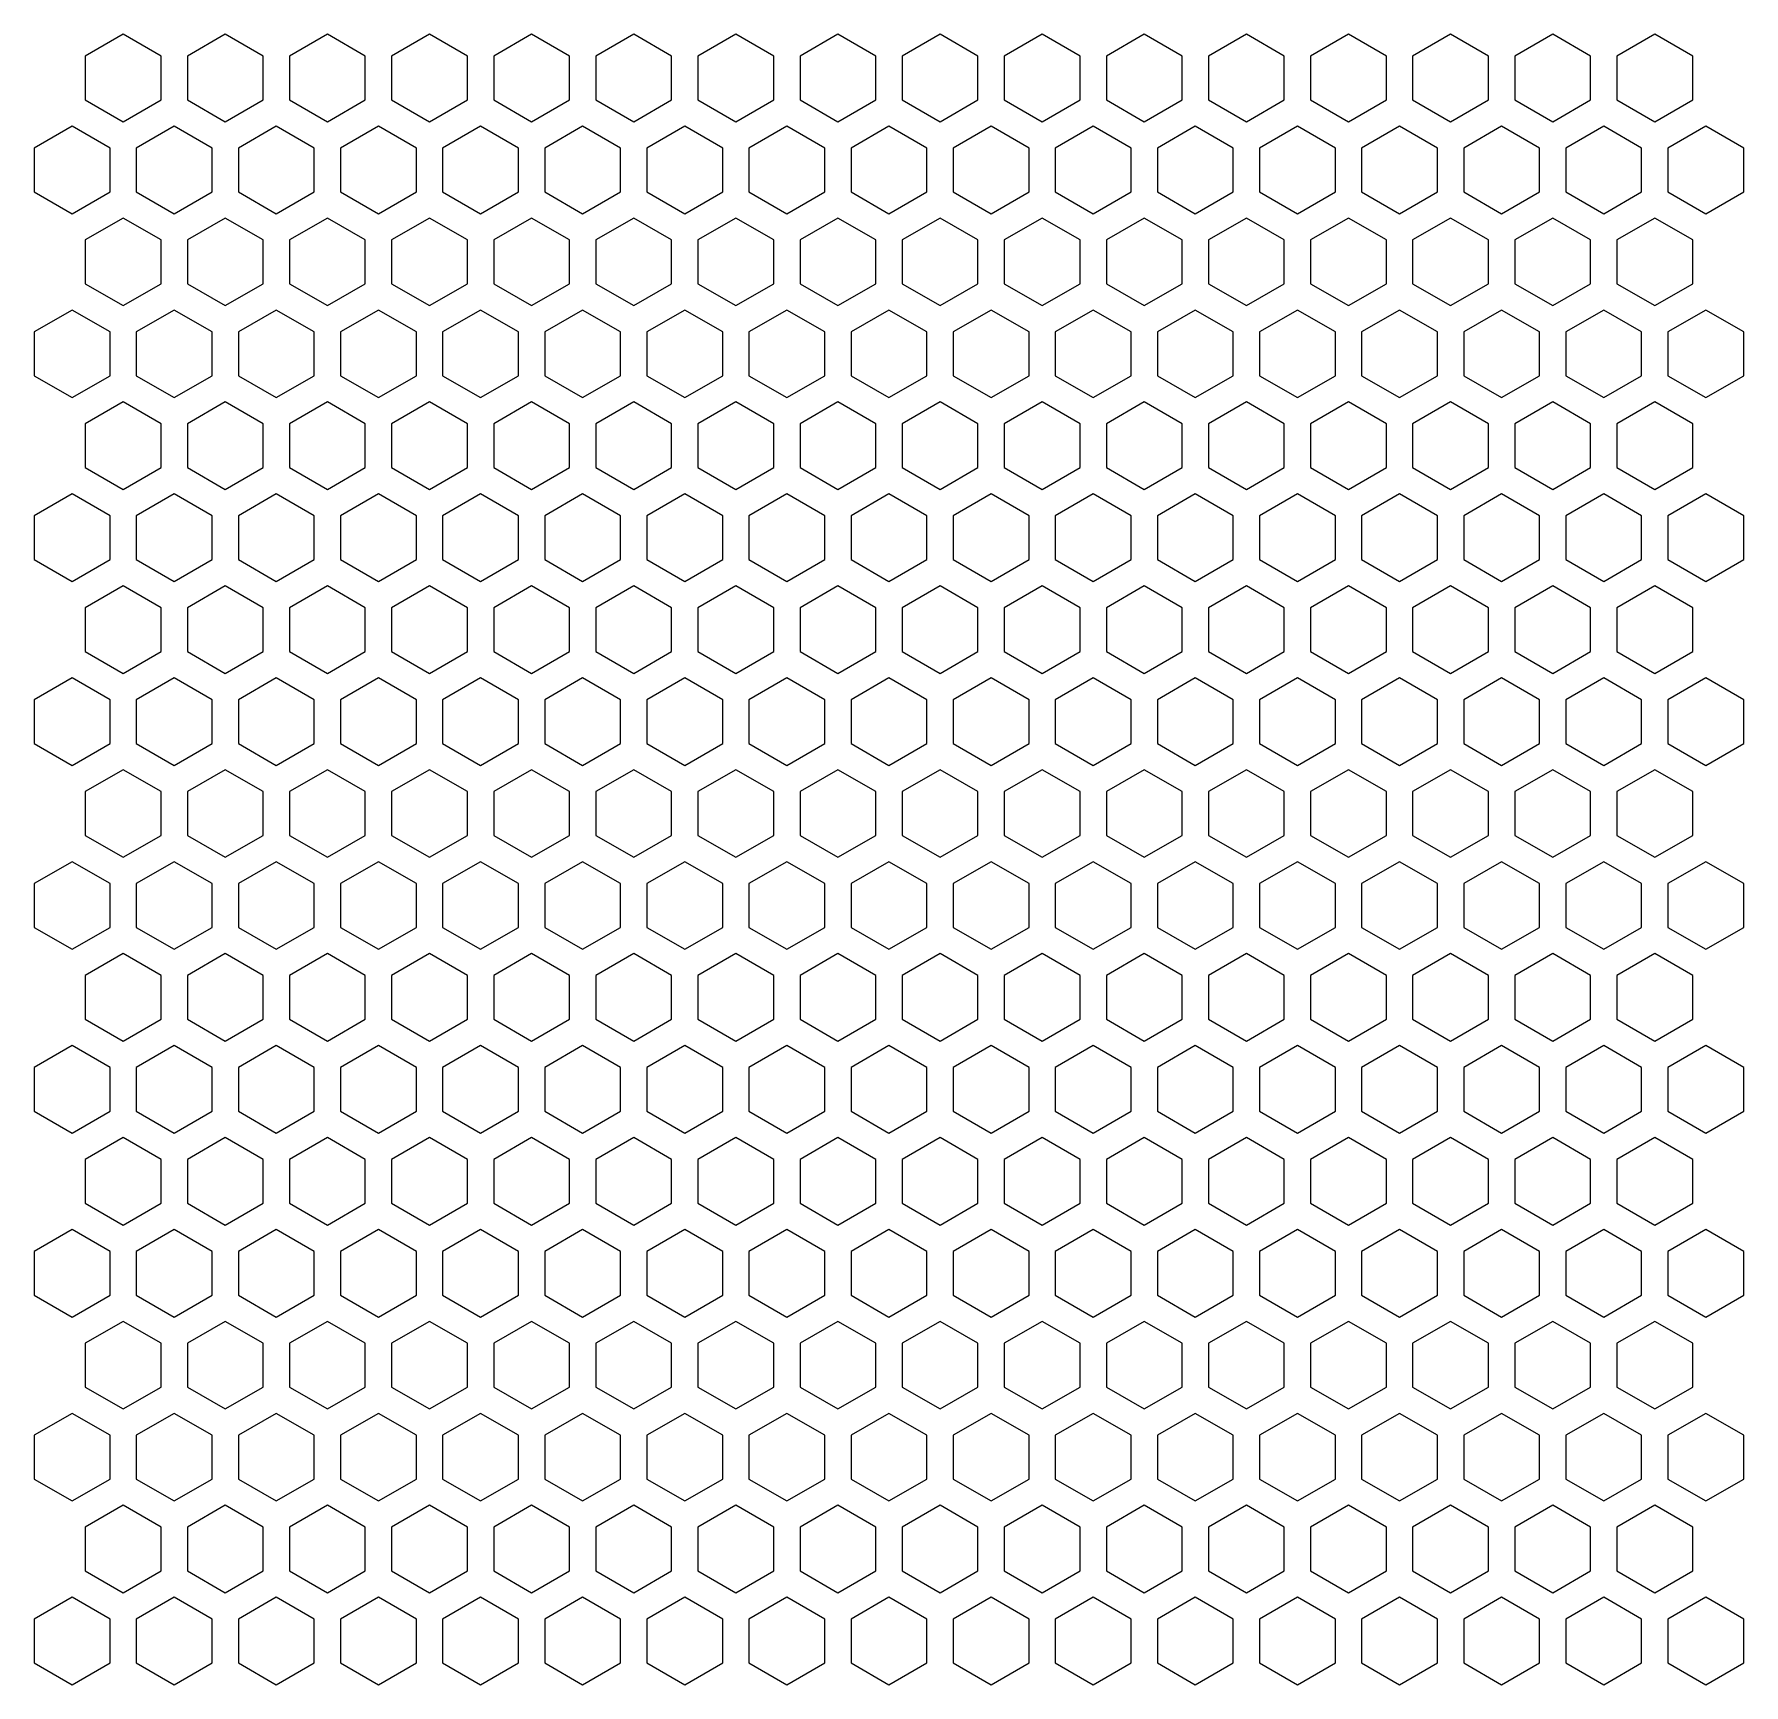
# Model space of a CAD drawing. Header units: millimetres. Extents: x -98 to 97, y -98 to 90.
import ezdxf

# ---------------------------------------------------------------- set-up
doc = ezdxf.new("R2010")
doc.units = ezdxf.units.MM
doc.layers.get('0').update_dxf_attribs({"linetype": 'CONTINUOUS'})

msp = doc.modelspace()

# ---------------------------------------------------------------- linework, layer by layer
for p, q in [((-88.34, 90), (-92.67, 87.5)), ((-84.01, 87.5), (-88.34, 90)), ((-76.68, 90), (-81.01, 87.5)), ((-72.35, 87.5), (-76.68, 90)), ((-65.02, 90), (-69.35, 87.5)), ((-60.69, 87.5), (-65.02, 90)), ((-53.36, 90), (-57.69, 87.5)), ((-49.03, 87.5), (-53.36, 90)), ((-41.7, 90), (-46.03, 87.5)), ((-37.37, 87.5), (-41.7, 90)), ((-30.04, 90), (-34.37, 87.5)), ((-25.71, 87.5), (-30.04, 90)), ((-18.38, 90), (-22.71, 87.5)), ((-14.05, 87.5), (-18.38, 90)), ((-6.72, 90), (-11.05, 87.5)), ((-2.39, 87.5), (-6.72, 90)), ((4.94, 90), (0.61, 87.5)), ((9.27, 87.5), (4.94, 90)), ((16.6, 90), (12.27, 87.5)), ((20.93, 87.5), (16.6, 90)), ((28.26, 90), (23.93, 87.5)), ((32.59, 87.5), (28.26, 90)), ((39.92, 90), (35.59, 87.5)), ((44.25, 87.5), (39.92, 90)), ((51.58, 90), (47.25, 87.5)), ((55.91, 87.5), (51.58, 90)), ((63.24, 90), (58.91, 87.5)), ((67.57, 87.5), (63.24, 90)), ((74.9, 90), (70.57, 87.5)), ((79.23, 87.5), (74.9, 90)), ((86.56, 90), (82.23, 87.5)), ((90.89, 87.5), (86.56, 90)), ((-92.67, 87.5), (-92.67, 82.5)), ((-84.01, 82.5), (-84.01, 87.5)), ((-81.01, 87.5), (-81.01, 82.5)), ((-72.35, 82.5), (-72.35, 87.5)), ((-69.35, 87.5), (-69.35, 82.5)), ((-60.69, 82.5), (-60.69, 87.5)), ((-57.69, 87.5), (-57.69, 82.5)), ((-49.03, 82.5), (-49.03, 87.5)), ((-46.03, 87.5), (-46.03, 82.5)), ((-37.37, 82.5), (-37.37, 87.5)), ((-34.37, 87.5), (-34.37, 82.5)), ((-25.71, 82.5), (-25.71, 87.5)), ((-22.71, 87.5), (-22.71, 82.5)), ((-14.05, 82.5), (-14.05, 87.5)), ((-11.05, 87.5), (-11.05, 82.5)), ((-2.39, 82.5), (-2.39, 87.5)), ((0.61, 87.5), (0.61, 82.5)), ((9.27, 82.5), (9.27, 87.5)), ((12.27, 87.5), (12.27, 82.5)), ((20.93, 82.5), (20.93, 87.5)), ((23.93, 87.5), (23.93, 82.5)), ((32.59, 82.5), (32.59, 87.5)), ((35.59, 87.5), (35.59, 82.5)), ((44.25, 82.5), (44.25, 87.5)), ((47.25, 87.5), (47.25, 82.5)), ((55.91, 82.5), (55.91, 87.5)), ((58.91, 87.5), (58.91, 82.5)), ((67.57, 82.5), (67.57, 87.5)), ((70.57, 87.5), (70.57, 82.5)), ((79.23, 82.5), (79.23, 87.5)), ((82.23, 87.5), (82.23, 82.5)), ((90.89, 82.5), (90.89, 87.5)), ((-92.67, 82.5), (-88.34, 80)), ((-88.34, 80), (-84.01, 82.5)), ((-81.01, 82.5), (-76.68, 80)), ((-76.68, 80), (-72.35, 82.5)), ((-69.35, 82.5), (-65.02, 80)), ((-65.02, 80), (-60.69, 82.5)), ((-57.69, 82.5), (-53.36, 80)), ((-53.36, 80), (-49.03, 82.5)), ((-46.03, 82.5), (-41.7, 80)), ((-41.7, 80), (-37.37, 82.5)), ((-34.37, 82.5), (-30.04, 80)), ((-30.04, 80), (-25.71, 82.5)), ((-22.71, 82.5), (-18.38, 80)), ((-18.38, 80), (-14.05, 82.5)), ((-11.05, 82.5), (-6.72, 80)), ((-6.72, 80), (-2.39, 82.5)), ((0.61, 82.5), (4.94, 80)), ((4.94, 80), (9.27, 82.5)), ((12.27, 82.5), (16.6, 80)), ((16.6, 80), (20.93, 82.5)), ((23.93, 82.5), (28.26, 80)), ((28.26, 80), (32.59, 82.5)), ((35.59, 82.5), (39.92, 80)), ((39.92, 80), (44.25, 82.5)), ((47.25, 82.5), (51.58, 80)), ((51.58, 80), (55.91, 82.5)), ((58.91, 82.5), (63.24, 80)), ((63.24, 80), (67.57, 82.5)), ((70.57, 82.5), (74.9, 80)), ((74.9, 80), (79.23, 82.5)), ((82.23, 82.5), (86.56, 80)), ((86.56, 80), (90.89, 82.5)), ((-94.17, 79.5), (-98.5, 77)), ((-89.84, 77), (-94.17, 79.5)), ((-82.51, 79.5), (-86.84, 77)), ((-78.18, 77), (-82.51, 79.5)), ((-70.85, 79.5), (-75.18, 77)), ((-66.52, 77), (-70.85, 79.5)), ((-59.19, 79.5), (-63.52, 77)), ((-54.86, 77), (-59.19, 79.5)), ((-47.53, 79.5), (-51.86, 77)), ((-43.2, 77), (-47.53, 79.5)), ((-35.87, 79.5), (-40.2, 77)), ((-31.54, 77), (-35.87, 79.5)), ((-24.21, 79.5), (-28.54, 77)), ((-19.88, 77), (-24.21, 79.5)), ((-12.55, 79.5), (-16.88, 77)), ((-8.22, 77), (-12.55, 79.5)), ((-0.89, 79.5), (-5.22, 77)), ((3.44, 77), (-0.89, 79.5)), ((10.77, 79.5), (6.44, 77)), ((15.1, 77), (10.77, 79.5)), ((22.43, 79.5), (18.1, 77)), ((26.76, 77), (22.43, 79.5)), ((34.09, 79.5), (29.76, 77)), ((38.42, 77), (34.09, 79.5)), ((45.75, 79.5), (41.42, 77)), ((50.08, 77), (45.75, 79.5)), ((57.41, 79.5), (53.08, 77)), ((61.74, 77), (57.41, 79.5)), ((69.07, 79.5), (64.74, 77)), ((73.4, 77), (69.07, 79.5)), ((80.73, 79.5), (76.4, 77)), ((85.06, 77), (80.73, 79.5)), ((92.39, 79.5), (88.06, 77)), ((96.72, 77), (92.39, 79.5)), ((-98.5, 77), (-98.5, 72)), ((-89.84, 72), (-89.84, 77)), ((-86.84, 77), (-86.84, 72)), ((-78.18, 72), (-78.18, 77)), ((-75.18, 77), (-75.18, 72)), ((-66.52, 72), (-66.52, 77)), ((-63.52, 77), (-63.52, 72)), ((-54.86, 72), (-54.86, 77)), ((-51.86, 77), (-51.86, 72)), ((-43.2, 72), (-43.2, 77)), ((-40.2, 77), (-40.2, 72)), ((-31.54, 72), (-31.54, 77)), ((-28.54, 77), (-28.54, 72)), ((-19.88, 72), (-19.88, 77)), ((-16.88, 77), (-16.88, 72)), ((-8.22, 72), (-8.22, 77)), ((-5.22, 77), (-5.22, 72)), ((3.44, 72), (3.44, 77)), ((6.44, 77), (6.44, 72)), ((15.1, 72), (15.1, 77)), ((18.1, 77), (18.1, 72)), ((26.76, 72), (26.76, 77)), ((29.76, 77), (29.76, 72)), ((38.42, 72), (38.42, 77)), ((41.42, 77), (41.42, 72)), ((50.08, 72), (50.08, 77)), ((53.08, 77), (53.08, 72)), ((61.74, 72), (61.74, 77)), ((64.74, 77), (64.74, 72)), ((73.4, 72), (73.4, 77)), ((76.4, 77), (76.4, 72)), ((85.06, 72), (85.06, 77)), ((88.06, 77), (88.06, 72)), ((96.72, 72), (96.72, 77)), ((-98.5, 72), (-94.17, 69.5)), ((-94.17, 69.5), (-89.84, 72)), ((-86.84, 72), (-82.51, 69.5)), ((-82.51, 69.5), (-78.18, 72)), ((-75.18, 72), (-70.85, 69.5)), ((-70.85, 69.5), (-66.52, 72)), ((-63.52, 72), (-59.19, 69.5)), ((-59.19, 69.5), (-54.86, 72)), ((-51.86, 72), (-47.53, 69.5)), ((-47.53, 69.5), (-43.2, 72)), ((-40.2, 72), (-35.87, 69.5)), ((-35.87, 69.5), (-31.54, 72)), ((-28.54, 72), (-24.21, 69.5)), ((-24.21, 69.5), (-19.88, 72)), ((-16.88, 72), (-12.55, 69.5)), ((-12.55, 69.5), (-8.22, 72)), ((-5.22, 72), (-0.89, 69.5)), ((-0.89, 69.5), (3.44, 72)), ((6.44, 72), (10.77, 69.5)), ((10.77, 69.5), (15.1, 72)), ((18.1, 72), (22.43, 69.5)), ((22.43, 69.5), (26.76, 72)), ((29.76, 72), (34.09, 69.5)), ((34.09, 69.5), (38.42, 72)), ((41.42, 72), (45.75, 69.5)), ((45.75, 69.5), (50.08, 72)), ((53.08, 72), (57.41, 69.5)), ((57.41, 69.5), (61.74, 72)), ((64.74, 72), (69.07, 69.5)), ((69.07, 69.5), (73.4, 72)), ((76.4, 72), (80.73, 69.5)), ((80.73, 69.5), (85.06, 72)), ((88.06, 72), (92.39, 69.5)), ((92.39, 69.5), (96.72, 72)), ((-88.34, 69), (-92.67, 66.5)), ((-84.01, 66.5), (-88.34, 69)), ((-76.68, 69), (-81.01, 66.5)), ((-72.35, 66.5), (-76.68, 69)), ((-65.02, 69), (-69.35, 66.5)), ((-60.69, 66.5), (-65.02, 69)), ((-53.36, 69), (-57.69, 66.5)), ((-49.03, 66.5), (-53.36, 69)), ((-41.7, 69), (-46.03, 66.5)), ((-37.37, 66.5), (-41.7, 69)), ((-30.04, 69), (-34.37, 66.5)), ((-25.71, 66.5), (-30.04, 69)), ((-18.38, 69), (-22.71, 66.5)), ((-14.05, 66.5), (-18.38, 69)), ((-6.72, 69), (-11.05, 66.5)), ((-2.39, 66.5), (-6.72, 69)), ((4.94, 69), (0.61, 66.5)), ((9.27, 66.5), (4.94, 69)), ((16.6, 69), (12.27, 66.5)), ((20.93, 66.5), (16.6, 69)), ((28.26, 69), (23.93, 66.5)), ((32.59, 66.5), (28.26, 69)), ((39.92, 69), (35.59, 66.5)), ((44.25, 66.5), (39.92, 69)), ((51.58, 69), (47.25, 66.5)), ((55.91, 66.5), (51.58, 69)), ((63.24, 69), (58.91, 66.5)), ((67.57, 66.5), (63.24, 69)), ((74.9, 69), (70.57, 66.5)), ((79.23, 66.5), (74.9, 69)), ((86.56, 69), (82.23, 66.5)), ((90.89, 66.5), (86.56, 69)), ((-92.67, 66.5), (-92.67, 61.5)), ((-84.01, 61.5), (-84.01, 66.5)), ((-81.01, 66.5), (-81.01, 61.5)), ((-72.35, 61.5), (-72.35, 66.5)), ((-69.35, 66.5), (-69.35, 61.5)), ((-60.69, 61.5), (-60.69, 66.5)), ((-57.69, 66.5), (-57.69, 61.5)), ((-49.03, 61.5), (-49.03, 66.5)), ((-46.03, 66.5), (-46.03, 61.5)), ((-37.37, 61.5), (-37.37, 66.5)), ((-34.37, 66.5), (-34.37, 61.5)), ((-25.71, 61.5), (-25.71, 66.5)), ((-22.71, 66.5), (-22.71, 61.5)), ((-14.05, 61.5), (-14.05, 66.5)), ((-11.05, 66.5), (-11.05, 61.5)), ((-2.39, 61.5), (-2.39, 66.5)), ((0.61, 66.5), (0.61, 61.5)), ((9.27, 61.5), (9.27, 66.5)), ((12.27, 66.5), (12.27, 61.5)), ((20.93, 61.5), (20.93, 66.5)), ((23.93, 66.5), (23.93, 61.5)), ((32.59, 61.5), (32.59, 66.5)), ((35.59, 66.5), (35.59, 61.5)), ((44.25, 61.5), (44.25, 66.5)), ((47.25, 66.5), (47.25, 61.5)), ((55.91, 61.5), (55.91, 66.5)), ((58.91, 66.5), (58.91, 61.5)), ((67.57, 61.5), (67.57, 66.5)), ((70.57, 66.5), (70.57, 61.5)), ((79.23, 61.5), (79.23, 66.5)), ((82.23, 66.5), (82.23, 61.5)), ((90.89, 61.5), (90.89, 66.5)), ((-92.67, 61.5), (-88.34, 59)), ((-88.34, 59), (-84.01, 61.5)), ((-81.01, 61.5), (-76.68, 59)), ((-76.68, 59), (-72.35, 61.5)), ((-69.35, 61.5), (-65.02, 59)), ((-65.02, 59), (-60.69, 61.5)), ((-57.69, 61.5), (-53.36, 59)), ((-53.36, 59), (-49.03, 61.5)), ((-46.03, 61.5), (-41.7, 59)), ((-41.7, 59), (-37.37, 61.5)), ((-34.37, 61.5), (-30.04, 59)), ((-30.04, 59), (-25.71, 61.5)), ((-22.71, 61.5), (-18.38, 59)), ((-18.38, 59), (-14.05, 61.5)), ((-11.05, 61.5), (-6.72, 59)), ((-6.72, 59), (-2.39, 61.5)), ((0.61, 61.5), (4.94, 59)), ((4.94, 59), (9.27, 61.5)), ((12.27, 61.5), (16.6, 59)), ((16.6, 59), (20.93, 61.5)), ((23.93, 61.5), (28.26, 59)), ((28.26, 59), (32.59, 61.5)), ((35.59, 61.5), (39.92, 59)), ((39.92, 59), (44.25, 61.5)), ((47.25, 61.5), (51.58, 59)), ((51.58, 59), (55.91, 61.5)), ((58.91, 61.5), (63.24, 59)), ((63.24, 59), (67.57, 61.5)), ((70.57, 61.5), (74.9, 59)), ((74.9, 59), (79.23, 61.5)), ((82.23, 61.5), (86.56, 59)), ((86.56, 59), (90.89, 61.5)), ((-94.17, 58.5), (-98.5, 56)), ((-89.84, 56), (-94.17, 58.5)), ((-82.51, 58.5), (-86.84, 56)), ((-78.18, 56), (-82.51, 58.5)), ((-70.85, 58.5), (-75.18, 56)), ((-66.52, 56), (-70.85, 58.5)), ((-59.19, 58.5), (-63.52, 56)), ((-54.86, 56), (-59.19, 58.5)), ((-47.53, 58.5), (-51.86, 56)), ((-43.2, 56), (-47.53, 58.5)), ((-35.87, 58.5), (-40.2, 56)), ((-31.54, 56), (-35.87, 58.5)), ((-24.21, 58.5), (-28.54, 56)), ((-19.88, 56), (-24.21, 58.5)), ((-12.55, 58.5), (-16.88, 56)), ((-8.22, 56), (-12.55, 58.5)), ((-0.89, 58.5), (-5.22, 56)), ((3.44, 56), (-0.89, 58.5)), ((10.77, 58.5), (6.44, 56)), ((15.1, 56), (10.77, 58.5)), ((22.43, 58.5), (18.1, 56)), ((26.76, 56), (22.43, 58.5)), ((34.09, 58.5), (29.76, 56)), ((38.42, 56), (34.09, 58.5)), ((45.75, 58.5), (41.42, 56)), ((50.08, 56), (45.75, 58.5)), ((57.41, 58.5), (53.08, 56)), ((61.74, 56), (57.41, 58.5)), ((69.07, 58.5), (64.74, 56)), ((73.4, 56), (69.07, 58.5)), ((80.73, 58.5), (76.4, 56)), ((85.06, 56), (80.73, 58.5)), ((92.39, 58.5), (88.06, 56)), ((96.72, 56), (92.39, 58.5)), ((-98.5, 56), (-98.5, 51)), ((-89.84, 51), (-89.84, 56)), ((-86.84, 56), (-86.84, 51)), ((-78.18, 51), (-78.18, 56)), ((-75.18, 56), (-75.18, 51)), ((-66.52, 51), (-66.52, 56)), ((-63.52, 56), (-63.52, 51)), ((-54.86, 51), (-54.86, 56)), ((-51.86, 56), (-51.86, 51)), ((-43.2, 51), (-43.2, 56)), ((-40.2, 56), (-40.2, 51)), ((-31.54, 51), (-31.54, 56)), ((-28.54, 56), (-28.54, 51)), ((-19.88, 51), (-19.88, 56)), ((-16.88, 56), (-16.88, 51)), ((-8.22, 51), (-8.22, 56)), ((-5.22, 56), (-5.22, 51)), ((3.44, 51), (3.44, 56)), ((6.44, 56), (6.44, 51)), ((15.1, 51), (15.1, 56)), ((18.1, 56), (18.1, 51)), ((26.76, 51), (26.76, 56)), ((29.76, 56), (29.76, 51)), ((38.42, 51), (38.42, 56)), ((41.42, 56), (41.42, 51)), ((50.08, 51), (50.08, 56)), ((53.08, 56), (53.08, 51)), ((61.74, 51), (61.74, 56)), ((64.74, 56), (64.74, 51)), ((73.4, 51), (73.4, 56)), ((76.4, 56), (76.4, 51)), ((85.06, 51), (85.06, 56)), ((88.06, 56), (88.06, 51)), ((96.72, 51), (96.72, 56)), ((-98.5, 51), (-94.17, 48.5)), ((-94.17, 48.5), (-89.84, 51)), ((-86.84, 51), (-82.51, 48.5)), ((-82.51, 48.5), (-78.18, 51)), ((-75.18, 51), (-70.85, 48.5)), ((-70.85, 48.5), (-66.52, 51)), ((-63.52, 51), (-59.19, 48.5)), ((-59.19, 48.5), (-54.86, 51)), ((-51.86, 51), (-47.53, 48.5)), ((-47.53, 48.5), (-43.2, 51)), ((-40.2, 51), (-35.87, 48.5)), ((-35.87, 48.5), (-31.54, 51)), ((-28.54, 51), (-24.21, 48.5)), ((-24.21, 48.5), (-19.88, 51)), ((-16.88, 51), (-12.55, 48.5)), ((-12.55, 48.5), (-8.22, 51)), ((-5.22, 51), (-0.89, 48.5)), ((-0.89, 48.5), (3.44, 51)), ((6.44, 51), (10.77, 48.5)), ((10.77, 48.5), (15.1, 51)), ((18.1, 51), (22.43, 48.5)), ((22.43, 48.5), (26.76, 51)), ((29.76, 51), (34.09, 48.5)), ((34.09, 48.5), (38.42, 51)), ((41.42, 51), (45.75, 48.5)), ((45.75, 48.5), (50.08, 51)), ((53.08, 51), (57.41, 48.5)), ((57.41, 48.5), (61.74, 51)), ((64.74, 51), (69.07, 48.5)), ((69.07, 48.5), (73.4, 51)), ((76.4, 51), (80.73, 48.5)), ((80.73, 48.5), (85.06, 51)), ((88.06, 51), (92.39, 48.5)), ((92.39, 48.5), (96.72, 51)), ((-88.34, 48), (-92.67, 45.5)), ((-84.01, 45.5), (-88.34, 48)), ((-76.68, 48), (-81.01, 45.5)), ((-72.35, 45.5), (-76.68, 48)), ((-65.02, 48), (-69.35, 45.5)), ((-60.69, 45.5), (-65.02, 48)), ((-53.36, 48), (-57.69, 45.5)), ((-49.03, 45.5), (-53.36, 48)), ((-41.7, 48), (-46.03, 45.5)), ((-37.37, 45.5), (-41.7, 48)), ((-30.04, 48), (-34.37, 45.5)), ((-25.71, 45.5), (-30.04, 48)), ((-18.38, 48), (-22.71, 45.5)), ((-14.05, 45.5), (-18.38, 48)), ((-6.72, 48), (-11.05, 45.5)), ((-2.39, 45.5), (-6.72, 48)), ((4.94, 48), (0.61, 45.5)), ((9.27, 45.5), (4.94, 48)), ((16.6, 48), (12.27, 45.5)), ((20.93, 45.5), (16.6, 48)), ((28.26, 48), (23.93, 45.5)), ((32.59, 45.5), (28.26, 48)), ((39.92, 48), (35.59, 45.5)), ((44.25, 45.5), (39.92, 48)), ((51.58, 48), (47.25, 45.5)), ((55.91, 45.5), (51.58, 48)), ((63.24, 48), (58.91, 45.5)), ((67.57, 45.5), (63.24, 48)), ((74.9, 48), (70.57, 45.5)), ((79.23, 45.5), (74.9, 48)), ((86.56, 48), (82.23, 45.5)), ((90.89, 45.5), (86.56, 48)), ((-92.67, 45.5), (-92.67, 40.5)), ((-84.01, 40.5), (-84.01, 45.5)), ((-81.01, 45.5), (-81.01, 40.5)), ((-72.35, 40.5), (-72.35, 45.5)), ((-69.35, 45.5), (-69.35, 40.5)), ((-60.69, 40.5), (-60.69, 45.5)), ((-57.69, 45.5), (-57.69, 40.5)), ((-49.03, 40.5), (-49.03, 45.5)), ((-46.03, 45.5), (-46.03, 40.5)), ((-37.37, 40.5), (-37.37, 45.5)), ((-34.37, 45.5), (-34.37, 40.5)), ((-25.71, 40.5), (-25.71, 45.5)), ((-22.71, 45.5), (-22.71, 40.5)), ((-14.05, 40.5), (-14.05, 45.5)), ((-11.05, 45.5), (-11.05, 40.5)), ((-2.39, 40.5), (-2.39, 45.5)), ((0.61, 45.5), (0.61, 40.5)), ((9.27, 40.5), (9.27, 45.5)), ((12.27, 45.5), (12.27, 40.5)), ((20.93, 40.5), (20.93, 45.5)), ((23.93, 45.5), (23.93, 40.5)), ((32.59, 40.5), (32.59, 45.5)), ((35.59, 45.5), (35.59, 40.5)), ((44.25, 40.5), (44.25, 45.5)), ((47.25, 45.5), (47.25, 40.5)), ((55.91, 40.5), (55.91, 45.5)), ((58.91, 45.5), (58.91, 40.5)), ((67.57, 40.5), (67.57, 45.5)), ((70.57, 45.5), (70.57, 40.5)), ((79.23, 40.5), (79.23, 45.5)), ((82.23, 45.5), (82.23, 40.5)), ((90.89, 40.5), (90.89, 45.5)), ((-92.67, 40.5), (-88.34, 38)), ((-88.34, 38), (-84.01, 40.5)), ((-81.01, 40.5), (-76.68, 38)), ((-76.68, 38), (-72.35, 40.5)), ((-69.35, 40.5), (-65.02, 38)), ((-65.02, 38), (-60.69, 40.5)), ((-57.69, 40.5), (-53.36, 38)), ((-53.36, 38), (-49.03, 40.5)), ((-46.03, 40.5), (-41.7, 38)), ((-41.7, 38), (-37.37, 40.5)), ((-34.37, 40.5), (-30.04, 38)), ((-30.04, 38), (-25.71, 40.5)), ((-22.71, 40.5), (-18.38, 38)), ((-18.38, 38), (-14.05, 40.5)), ((-11.05, 40.5), (-6.72, 38)), ((-6.72, 38), (-2.39, 40.5)), ((0.61, 40.5), (4.94, 38)), ((4.94, 38), (9.27, 40.5)), ((12.27, 40.5), (16.6, 38)), ((16.6, 38), (20.93, 40.5)), ((23.93, 40.5), (28.26, 38)), ((28.26, 38), (32.59, 40.5)), ((35.59, 40.5), (39.92, 38)), ((39.92, 38), (44.25, 40.5)), ((47.25, 40.5), (51.58, 38)), ((51.58, 38), (55.91, 40.5)), ((58.91, 40.5), (63.24, 38)), ((63.24, 38), (67.57, 40.5)), ((70.57, 40.5), (74.9, 38)), ((74.9, 38), (79.23, 40.5)), ((82.23, 40.5), (86.56, 38)), ((86.56, 38), (90.89, 40.5)), ((-94.17, 37.5), (-98.5, 35)), ((-89.84, 35), (-94.17, 37.5)), ((-82.51, 37.5), (-86.84, 35)), ((-78.18, 35), (-82.51, 37.5)), ((-70.85, 37.5), (-75.18, 35)), ((-66.52, 35), (-70.85, 37.5)), ((-59.19, 37.5), (-63.52, 35)), ((-54.86, 35), (-59.19, 37.5)), ((-47.53, 37.5), (-51.86, 35)), ((-43.2, 35), (-47.53, 37.5)), ((-35.87, 37.5), (-40.2, 35)), ((-31.54, 35), (-35.87, 37.5)), ((-24.21, 37.5), (-28.54, 35)), ((-19.88, 35), (-24.21, 37.5)), ((-12.55, 37.5), (-16.88, 35)), ((-8.22, 35), (-12.55, 37.5)), ((-0.89, 37.5), (-5.22, 35)), ((3.44, 35), (-0.89, 37.5)), ((10.77, 37.5), (6.44, 35)), ((15.1, 35), (10.77, 37.5)), ((22.43, 37.5), (18.1, 35)), ((26.76, 35), (22.43, 37.5)), ((34.09, 37.5), (29.76, 35)), ((38.42, 35), (34.09, 37.5)), ((45.75, 37.5), (41.42, 35)), ((50.08, 35), (45.75, 37.5)), ((57.41, 37.5), (53.08, 35)), ((61.74, 35), (57.41, 37.5)), ((69.07, 37.5), (64.74, 35)), ((73.4, 35), (69.07, 37.5)), ((80.73, 37.5), (76.4, 35)), ((85.06, 35), (80.73, 37.5)), ((92.39, 37.5), (88.06, 35)), ((96.72, 35), (92.39, 37.5)), ((-98.5, 35), (-98.5, 30)), ((-89.84, 30), (-89.84, 35)), ((-86.84, 35), (-86.84, 30)), ((-78.18, 30), (-78.18, 35)), ((-75.18, 35), (-75.18, 30)), ((-66.52, 30), (-66.52, 35)), ((-63.52, 35), (-63.52, 30)), ((-54.86, 30), (-54.86, 35)), ((-51.86, 35), (-51.86, 30)), ((-43.2, 30), (-43.2, 35)), ((-40.2, 35), (-40.2, 30)), ((-31.54, 30), (-31.54, 35)), ((-28.54, 35), (-28.54, 30)), ((-19.88, 30), (-19.88, 35)), ((-16.88, 35), (-16.88, 30)), ((-8.22, 30), (-8.22, 35)), ((-5.22, 35), (-5.22, 30)), ((3.44, 30), (3.44, 35)), ((6.44, 35), (6.44, 30)), ((15.1, 30), (15.1, 35)), ((18.1, 35), (18.1, 30)), ((26.76, 30), (26.76, 35)), ((29.76, 35), (29.76, 30)), ((38.42, 30), (38.42, 35)), ((41.42, 35), (41.42, 30)), ((50.08, 30), (50.08, 35)), ((53.08, 35), (53.08, 30)), ((61.74, 30), (61.74, 35)), ((64.74, 35), (64.74, 30)), ((73.4, 30), (73.4, 35)), ((76.4, 35), (76.4, 30)), ((85.06, 30), (85.06, 35)), ((88.06, 35), (88.06, 30)), ((96.72, 30), (96.72, 35)), ((-98.5, 30), (-94.17, 27.5)), ((-94.17, 27.5), (-89.84, 30)), ((-86.84, 30), (-82.51, 27.5)), ((-82.51, 27.5), (-78.18, 30)), ((-75.18, 30), (-70.85, 27.5)), ((-70.85, 27.5), (-66.52, 30)), ((-63.52, 30), (-59.19, 27.5)), ((-59.19, 27.5), (-54.86, 30)), ((-51.86, 30), (-47.53, 27.5)), ((-47.53, 27.5), (-43.2, 30)), ((-40.2, 30), (-35.87, 27.5)), ((-35.87, 27.5), (-31.54, 30)), ((-28.54, 30), (-24.21, 27.5)), ((-24.21, 27.5), (-19.88, 30)), ((-16.88, 30), (-12.55, 27.5)), ((-12.55, 27.5), (-8.22, 30)), ((-5.22, 30), (-0.89, 27.5)), ((-0.89, 27.5), (3.44, 30)), ((6.44, 30), (10.77, 27.5)), ((10.77, 27.5), (15.1, 30)), ((18.1, 30), (22.43, 27.5)), ((22.43, 27.5), (26.76, 30)), ((29.76, 30), (34.09, 27.5)), ((34.09, 27.5), (38.42, 30)), ((41.42, 30), (45.75, 27.5)), ((45.75, 27.5), (50.08, 30)), ((53.08, 30), (57.41, 27.5)), ((57.41, 27.5), (61.74, 30)), ((64.74, 30), (69.07, 27.5)), ((69.07, 27.5), (73.4, 30)), ((76.4, 30), (80.73, 27.5)), ((80.73, 27.5), (85.06, 30)), ((88.06, 30), (92.39, 27.5)), ((92.39, 27.5), (96.72, 30)), ((-88.34, 27), (-92.67, 24.5)), ((-84.01, 24.5), (-88.34, 27)), ((-76.68, 27), (-81.01, 24.5)), ((-72.35, 24.5), (-76.68, 27)), ((-65.02, 27), (-69.35, 24.5)), ((-60.69, 24.5), (-65.02, 27)), ((-53.36, 27), (-57.69, 24.5)), ((-49.03, 24.5), (-53.36, 27)), ((-41.7, 27), (-46.03, 24.5)), ((-37.37, 24.5), (-41.7, 27)), ((-30.04, 27), (-34.37, 24.5)), ((-25.71, 24.5), (-30.04, 27)), ((-18.38, 27), (-22.71, 24.5)), ((-14.05, 24.5), (-18.38, 27)), ((-6.72, 27), (-11.05, 24.5)), ((-2.39, 24.5), (-6.72, 27)), ((4.94, 27), (0.61, 24.5)), ((9.27, 24.5), (4.94, 27)), ((16.6, 27), (12.27, 24.5)), ((20.93, 24.5), (16.6, 27)), ((28.26, 27), (23.93, 24.5)), ((32.59, 24.5), (28.26, 27)), ((39.92, 27), (35.59, 24.5)), ((44.25, 24.5), (39.92, 27)), ((51.58, 27), (47.25, 24.5)), ((55.91, 24.5), (51.58, 27)), ((63.24, 27), (58.91, 24.5)), ((67.57, 24.5), (63.24, 27)), ((74.9, 27), (70.57, 24.5)), ((79.23, 24.5), (74.9, 27)), ((86.56, 27), (82.23, 24.5)), ((90.89, 24.5), (86.56, 27)), ((-92.67, 24.5), (-92.67, 19.5)), ((-84.01, 19.5), (-84.01, 24.5)), ((-81.01, 24.5), (-81.01, 19.5)), ((-72.35, 19.5), (-72.35, 24.5)), ((-69.35, 24.5), (-69.35, 19.5)), ((-60.69, 19.5), (-60.69, 24.5)), ((-57.69, 24.5), (-57.69, 19.5)), ((-49.03, 19.5), (-49.03, 24.5)), ((-46.03, 24.5), (-46.03, 19.5)), ((-37.37, 19.5), (-37.37, 24.5)), ((-34.37, 24.5), (-34.37, 19.5)), ((-25.71, 19.5), (-25.71, 24.5)), ((-22.71, 24.5), (-22.71, 19.5)), ((-14.05, 19.5), (-14.05, 24.5)), ((-11.05, 24.5), (-11.05, 19.5)), ((-2.39, 19.5), (-2.39, 24.5)), ((0.61, 24.5), (0.61, 19.5)), ((9.27, 19.5), (9.27, 24.5)), ((12.27, 24.5), (12.27, 19.5)), ((20.93, 19.5), (20.93, 24.5)), ((23.93, 24.5), (23.93, 19.5)), ((32.59, 19.5), (32.59, 24.5)), ((35.59, 24.5), (35.59, 19.5)), ((44.25, 19.5), (44.25, 24.5)), ((47.25, 24.5), (47.25, 19.5)), ((55.91, 19.5), (55.91, 24.5)), ((58.91, 24.5), (58.91, 19.5)), ((67.57, 19.5), (67.57, 24.5)), ((70.57, 24.5), (70.57, 19.5)), ((79.23, 19.5), (79.23, 24.5)), ((82.23, 24.5), (82.23, 19.5)), ((90.89, 19.5), (90.89, 24.5)), ((-92.67, 19.5), (-88.34, 17)), ((-88.34, 17), (-84.01, 19.5)), ((-81.01, 19.5), (-76.68, 17)), ((-76.68, 17), (-72.35, 19.5)), ((-69.35, 19.5), (-65.02, 17)), ((-65.02, 17), (-60.69, 19.5)), ((-57.69, 19.5), (-53.36, 17)), ((-53.36, 17), (-49.03, 19.5)), ((-46.03, 19.5), (-41.7, 17)), ((-41.7, 17), (-37.37, 19.5)), ((-34.37, 19.5), (-30.04, 17)), ((-30.04, 17), (-25.71, 19.5)), ((-22.71, 19.5), (-18.38, 17)), ((-18.38, 17), (-14.05, 19.5)), ((-11.05, 19.5), (-6.72, 17)), ((-6.72, 17), (-2.39, 19.5)), ((0.61, 19.5), (4.94, 17)), ((4.94, 17), (9.27, 19.5)), ((12.27, 19.5), (16.6, 17)), ((16.6, 17), (20.93, 19.5)), ((23.93, 19.5), (28.26, 17)), ((28.26, 17), (32.59, 19.5)), ((35.59, 19.5), (39.92, 17)), ((39.92, 17), (44.25, 19.5)), ((47.25, 19.5), (51.58, 17)), ((51.58, 17), (55.91, 19.5)), ((58.91, 19.5), (63.24, 17)), ((63.24, 17), (67.57, 19.5)), ((70.57, 19.5), (74.9, 17)), ((74.9, 17), (79.23, 19.5)), ((82.23, 19.5), (86.56, 17)), ((86.56, 17), (90.89, 19.5)), ((-94.17, 16.5), (-98.5, 14)), ((-89.84, 14), (-94.17, 16.5)), ((-82.51, 16.5), (-86.84, 14)), ((-78.18, 14), (-82.51, 16.5)), ((-70.85, 16.5), (-75.18, 14)), ((-66.52, 14), (-70.85, 16.5)), ((-59.19, 16.5), (-63.52, 14)), ((-54.86, 14), (-59.19, 16.5)), ((-47.53, 16.5), (-51.86, 14)), ((-43.2, 14), (-47.53, 16.5)), ((-35.87, 16.5), (-40.2, 14)), ((-31.54, 14), (-35.87, 16.5)), ((-24.21, 16.5), (-28.54, 14)), ((-19.88, 14), (-24.21, 16.5)), ((-12.55, 16.5), (-16.88, 14)), ((-8.22, 14), (-12.55, 16.5)), ((-0.89, 16.5), (-5.22, 14)), ((3.44, 14), (-0.89, 16.5)), ((10.77, 16.5), (6.44, 14)), ((15.1, 14), (10.77, 16.5)), ((22.43, 16.5), (18.1, 14)), ((26.76, 14), (22.43, 16.5)), ((34.09, 16.5), (29.76, 14)), ((38.42, 14), (34.09, 16.5)), ((45.75, 16.5), (41.42, 14)), ((50.08, 14), (45.75, 16.5)), ((57.41, 16.5), (53.08, 14)), ((61.74, 14), (57.41, 16.5)), ((69.07, 16.5), (64.74, 14)), ((73.4, 14), (69.07, 16.5)), ((80.73, 16.5), (76.4, 14)), ((85.06, 14), (80.73, 16.5)), ((92.39, 16.5), (88.06, 14)), ((96.72, 14), (92.39, 16.5)), ((-98.5, 14), (-98.5, 9)), ((-89.84, 9), (-89.84, 14)), ((-86.84, 14), (-86.84, 9)), ((-78.18, 9), (-78.18, 14)), ((-75.18, 14), (-75.18, 9)), ((-66.52, 9), (-66.52, 14)), ((-63.52, 14), (-63.52, 9)), ((-54.86, 9), (-54.86, 14)), ((-51.86, 14), (-51.86, 9)), ((-43.2, 9), (-43.2, 14)), ((-40.2, 14), (-40.2, 9)), ((-31.54, 9), (-31.54, 14)), ((-28.54, 14), (-28.54, 9)), ((-19.88, 9), (-19.88, 14)), ((-16.88, 14), (-16.88, 9)), ((-8.22, 9), (-8.22, 14)), ((-5.22, 14), (-5.22, 9)), ((3.44, 9), (3.44, 14)), ((6.44, 14), (6.44, 9)), ((15.1, 9), (15.1, 14)), ((18.1, 14), (18.1, 9)), ((26.76, 9), (26.76, 14)), ((29.76, 14), (29.76, 9)), ((38.42, 9), (38.42, 14)), ((41.42, 14), (41.42, 9)), ((50.08, 9), (50.08, 14)), ((53.08, 14), (53.08, 9)), ((61.74, 9), (61.74, 14)), ((64.74, 14), (64.74, 9)), ((73.4, 9), (73.4, 14)), ((76.4, 14), (76.4, 9)), ((85.06, 9), (85.06, 14)), ((88.06, 14), (88.06, 9)), ((96.72, 9), (96.72, 14)), ((-98.5, 9), (-94.17, 6.5)), ((-94.17, 6.5), (-89.84, 9)), ((-86.84, 9), (-82.51, 6.5)), ((-82.51, 6.5), (-78.18, 9)), ((-75.18, 9), (-70.85, 6.5)), ((-70.85, 6.5), (-66.52, 9)), ((-63.52, 9), (-59.19, 6.5)), ((-59.19, 6.5), (-54.86, 9)), ((-51.86, 9), (-47.53, 6.5)), ((-47.53, 6.5), (-43.2, 9)), ((-40.2, 9), (-35.87, 6.5)), ((-35.87, 6.5), (-31.54, 9)), ((-28.54, 9), (-24.21, 6.5)), ((-24.21, 6.5), (-19.88, 9)), ((-16.88, 9), (-12.55, 6.5)), ((-12.55, 6.5), (-8.22, 9)), ((-5.22, 9), (-0.89, 6.5)), ((-0.89, 6.5), (3.44, 9)), ((6.44, 9), (10.77, 6.5)), ((10.77, 6.5), (15.1, 9)), ((18.1, 9), (22.43, 6.5)), ((22.43, 6.5), (26.76, 9)), ((29.76, 9), (34.09, 6.5)), ((34.09, 6.5), (38.42, 9)), ((41.42, 9), (45.75, 6.5)), ((45.75, 6.5), (50.08, 9)), ((53.08, 9), (57.41, 6.5)), ((57.41, 6.5), (61.74, 9)), ((64.74, 9), (69.07, 6.5)), ((69.07, 6.5), (73.4, 9)), ((76.4, 9), (80.73, 6.5)), ((80.73, 6.5), (85.06, 9)), ((88.06, 9), (92.39, 6.5)), ((92.39, 6.5), (96.72, 9)), ((-88.34, 6), (-92.67, 3.5)), ((-84.01, 3.5), (-88.34, 6)), ((-76.68, 6), (-81.01, 3.5)), ((-72.35, 3.5), (-76.68, 6)), ((-65.02, 6), (-69.35, 3.5)), ((-60.69, 3.5), (-65.02, 6)), ((-53.36, 6), (-57.69, 3.5)), ((-49.03, 3.5), (-53.36, 6)), ((-41.7, 6), (-46.03, 3.5)), ((-37.37, 3.5), (-41.7, 6)), ((-30.04, 6), (-34.37, 3.5)), ((-25.71, 3.5), (-30.04, 6)), ((-18.38, 6), (-22.71, 3.5)), ((-14.05, 3.5), (-18.38, 6)), ((-6.72, 6), (-11.05, 3.5)), ((-2.39, 3.5), (-6.72, 6)), ((4.94, 6), (0.61, 3.5)), ((9.27, 3.5), (4.94, 6)), ((16.6, 6), (12.27, 3.5)), ((20.93, 3.5), (16.6, 6)), ((28.26, 6), (23.93, 3.5)), ((32.59, 3.5), (28.26, 6)), ((39.92, 6), (35.59, 3.5)), ((44.25, 3.5), (39.92, 6)), ((51.58, 6), (47.25, 3.5)), ((55.91, 3.5), (51.58, 6)), ((63.24, 6), (58.91, 3.5)), ((67.57, 3.5), (63.24, 6)), ((74.9, 6), (70.57, 3.5)), ((79.23, 3.5), (74.9, 6)), ((86.56, 6), (82.23, 3.5)), ((90.89, 3.5), (86.56, 6)), ((-92.67, 3.5), (-92.67, -1.5)), ((-84.01, -1.5), (-84.01, 3.5)), ((-81.01, 3.5), (-81.01, -1.5)), ((-72.35, -1.5), (-72.35, 3.5)), ((-69.35, 3.5), (-69.35, -1.5)), ((-60.69, -1.5), (-60.69, 3.5)), ((-57.69, 3.5), (-57.69, -1.5)), ((-49.03, -1.5), (-49.03, 3.5)), ((-46.03, 3.5), (-46.03, -1.5)), ((-37.37, -1.5), (-37.37, 3.5)), ((-34.37, 3.5), (-34.37, -1.5)), ((-25.71, -1.5), (-25.71, 3.5)), ((-22.71, 3.5), (-22.71, -1.5)), ((-14.05, -1.5), (-14.05, 3.5)), ((-11.05, 3.5), (-11.05, -1.5)), ((-2.39, -1.5), (-2.39, 3.5)), ((0.61, 3.5), (0.61, -1.5)), ((9.27, -1.5), (9.27, 3.5)), ((12.27, 3.5), (12.27, -1.5)), ((20.93, -1.5), (20.93, 3.5)), ((23.93, 3.5), (23.93, -1.5)), ((32.59, -1.5), (32.59, 3.5)), ((35.59, 3.5), (35.59, -1.5)), ((44.25, -1.5), (44.25, 3.5)), ((47.25, 3.5), (47.25, -1.5)), ((55.91, -1.5), (55.91, 3.5)), ((58.91, 3.5), (58.91, -1.5)), ((67.57, -1.5), (67.57, 3.5)), ((70.57, 3.5), (70.57, -1.5)), ((79.23, -1.5), (79.23, 3.5)), ((82.23, 3.5), (82.23, -1.5)), ((90.89, -1.5), (90.89, 3.5)), ((-92.67, -1.5), (-88.34, -4)), ((-88.34, -4), (-84.01, -1.5)), ((-81.01, -1.5), (-76.68, -4)), ((-76.68, -4), (-72.35, -1.5)), ((-69.35, -1.5), (-65.02, -4)), ((-65.02, -4), (-60.69, -1.5)), ((-57.69, -1.5), (-53.36, -4)), ((-53.36, -4), (-49.03, -1.5)), ((-46.03, -1.5), (-41.7, -4)), ((-41.7, -4), (-37.37, -1.5)), ((-34.37, -1.5), (-30.04, -4)), ((-30.04, -4), (-25.71, -1.5)), ((-22.71, -1.5), (-18.38, -4)), ((-18.38, -4), (-14.05, -1.5)), ((-11.05, -1.5), (-6.72, -4)), ((-6.72, -4), (-2.39, -1.5)), ((0.61, -1.5), (4.94, -4)), ((4.94, -4), (9.27, -1.5)), ((12.27, -1.5), (16.6, -4)), ((16.6, -4), (20.93, -1.5)), ((23.93, -1.5), (28.26, -4)), ((28.26, -4), (32.59, -1.5)), ((35.59, -1.5), (39.92, -4)), ((39.92, -4), (44.25, -1.5)), ((47.25, -1.5), (51.58, -4)), ((51.58, -4), (55.91, -1.5)), ((58.91, -1.5), (63.24, -4)), ((63.24, -4), (67.57, -1.5)), ((70.57, -1.5), (74.9, -4)), ((74.9, -4), (79.23, -1.5)), ((82.23, -1.5), (86.56, -4)), ((86.56, -4), (90.89, -1.5)), ((-94.17, -4.5), (-98.5, -7)), ((-89.84, -7), (-94.17, -4.5)), ((-82.51, -4.5), (-86.84, -7)), ((-78.18, -7), (-82.51, -4.5)), ((-70.85, -4.5), (-75.18, -7)), ((-66.52, -7), (-70.85, -4.5)), ((-59.19, -4.5), (-63.52, -7)), ((-54.86, -7), (-59.19, -4.5)), ((-47.53, -4.5), (-51.86, -7)), ((-43.2, -7), (-47.53, -4.5)), ((-35.87, -4.5), (-40.2, -7)), ((-31.54, -7), (-35.87, -4.5)), ((-24.21, -4.5), (-28.54, -7)), ((-19.88, -7), (-24.21, -4.5)), ((-12.55, -4.5), (-16.88, -7)), ((-8.22, -7), (-12.55, -4.5)), ((-0.89, -4.5), (-5.22, -7)), ((3.44, -7), (-0.89, -4.5)), ((10.77, -4.5), (6.44, -7)), ((15.1, -7), (10.77, -4.5)), ((22.43, -4.5), (18.1, -7)), ((26.76, -7), (22.43, -4.5)), ((34.09, -4.5), (29.76, -7)), ((38.42, -7), (34.09, -4.5)), ((45.75, -4.5), (41.42, -7)), ((50.08, -7), (45.75, -4.5)), ((57.41, -4.5), (53.08, -7)), ((61.74, -7), (57.41, -4.5)), ((69.07, -4.5), (64.74, -7)), ((73.4, -7), (69.07, -4.5)), ((80.73, -4.5), (76.4, -7)), ((85.06, -7), (80.73, -4.5)), ((92.39, -4.5), (88.06, -7)), ((96.72, -7), (92.39, -4.5)), ((-98.5, -7), (-98.5, -12)), ((-89.84, -12), (-89.84, -7)), ((-86.84, -7), (-86.84, -12)), ((-78.18, -12), (-78.18, -7)), ((-75.18, -7), (-75.18, -12)), ((-66.52, -12), (-66.52, -7)), ((-63.52, -7), (-63.52, -12)), ((-54.86, -12), (-54.86, -7)), ((-51.86, -7), (-51.86, -12)), ((-43.2, -12), (-43.2, -7)), ((-40.2, -7), (-40.2, -12)), ((-31.54, -12), (-31.54, -7)), ((-28.54, -7), (-28.54, -12)), ((-19.88, -12), (-19.88, -7)), ((-16.88, -7), (-16.88, -12)), ((-8.22, -12), (-8.22, -7)), ((-5.22, -7), (-5.22, -12)), ((3.44, -12), (3.44, -7)), ((6.44, -7), (6.44, -12)), ((15.1, -12), (15.1, -7)), ((18.1, -7), (18.1, -12)), ((26.76, -12), (26.76, -7)), ((29.76, -7), (29.76, -12)), ((38.42, -12), (38.42, -7)), ((41.42, -7), (41.42, -12)), ((50.08, -12), (50.08, -7)), ((53.08, -7), (53.08, -12)), ((61.74, -12), (61.74, -7)), ((64.74, -7), (64.74, -12)), ((73.4, -12), (73.4, -7)), ((76.4, -7), (76.4, -12)), ((85.06, -12), (85.06, -7)), ((88.06, -7), (88.06, -12)), ((96.72, -12), (96.72, -7)), ((-98.5, -12), (-94.17, -14.5)), ((-94.17, -14.5), (-89.84, -12)), ((-86.84, -12), (-82.51, -14.5)), ((-82.51, -14.5), (-78.18, -12)), ((-75.18, -12), (-70.85, -14.5)), ((-70.85, -14.5), (-66.52, -12)), ((-63.52, -12), (-59.19, -14.5)), ((-59.19, -14.5), (-54.86, -12)), ((-51.86, -12), (-47.53, -14.5)), ((-47.53, -14.5), (-43.2, -12)), ((-40.2, -12), (-35.87, -14.5)), ((-35.87, -14.5), (-31.54, -12)), ((-28.54, -12), (-24.21, -14.5)), ((-24.21, -14.5), (-19.88, -12)), ((-16.88, -12), (-12.55, -14.5)), ((-12.55, -14.5), (-8.22, -12)), ((-5.22, -12), (-0.89, -14.5)), ((-0.89, -14.5), (3.44, -12)), ((6.44, -12), (10.77, -14.5)), ((10.77, -14.5), (15.1, -12)), ((18.1, -12), (22.43, -14.5)), ((22.43, -14.5), (26.76, -12)), ((29.76, -12), (34.09, -14.5)), ((34.09, -14.5), (38.42, -12)), ((41.42, -12), (45.75, -14.5)), ((45.75, -14.5), (50.08, -12)), ((53.08, -12), (57.41, -14.5)), ((57.41, -14.5), (61.74, -12)), ((64.74, -12), (69.07, -14.5)), ((69.07, -14.5), (73.4, -12)), ((76.4, -12), (80.73, -14.5)), ((80.73, -14.5), (85.06, -12)), ((88.06, -12), (92.39, -14.5)), ((92.39, -14.5), (96.72, -12)), ((-88.34, -15), (-92.67, -17.5)), ((-84.01, -17.5), (-88.34, -15)), ((-76.68, -15), (-81.01, -17.5)), ((-72.35, -17.5), (-76.68, -15)), ((-65.02, -15), (-69.35, -17.5)), ((-60.69, -17.5), (-65.02, -15)), ((-53.36, -15), (-57.69, -17.5)), ((-49.03, -17.5), (-53.36, -15)), ((-41.7, -15), (-46.03, -17.5)), ((-37.37, -17.5), (-41.7, -15)), ((-30.04, -15), (-34.37, -17.5)), ((-25.71, -17.5), (-30.04, -15)), ((-18.38, -15), (-22.71, -17.5)), ((-14.05, -17.5), (-18.38, -15)), ((-6.72, -15), (-11.05, -17.5)), ((-2.39, -17.5), (-6.72, -15)), ((4.94, -15), (0.61, -17.5)), ((9.27, -17.5), (4.94, -15)), ((16.6, -15), (12.27, -17.5)), ((20.93, -17.5), (16.6, -15)), ((28.26, -15), (23.93, -17.5)), ((32.59, -17.5), (28.26, -15)), ((39.92, -15), (35.59, -17.5)), ((44.25, -17.5), (39.92, -15)), ((51.58, -15), (47.25, -17.5)), ((55.91, -17.5), (51.58, -15)), ((63.24, -15), (58.91, -17.5)), ((67.57, -17.5), (63.24, -15)), ((74.9, -15), (70.57, -17.5)), ((79.23, -17.5), (74.9, -15)), ((86.56, -15), (82.23, -17.5)), ((90.89, -17.5), (86.56, -15)), ((-92.67, -17.5), (-92.67, -22.5)), ((-84.01, -22.5), (-84.01, -17.5)), ((-81.01, -17.5), (-81.01, -22.5)), ((-72.35, -22.5), (-72.35, -17.5)), ((-69.35, -17.5), (-69.35, -22.5)), ((-60.69, -22.5), (-60.69, -17.5)), ((-57.69, -17.5), (-57.69, -22.5)), ((-49.03, -22.5), (-49.03, -17.5)), ((-46.03, -17.5), (-46.03, -22.5)), ((-37.37, -22.5), (-37.37, -17.5)), ((-34.37, -17.5), (-34.37, -22.5)), ((-25.71, -22.5), (-25.71, -17.5)), ((-22.71, -17.5), (-22.71, -22.5)), ((-14.05, -22.5), (-14.05, -17.5)), ((-11.05, -17.5), (-11.05, -22.5)), ((-2.39, -22.5), (-2.39, -17.5)), ((0.61, -17.5), (0.61, -22.5)), ((9.27, -22.5), (9.27, -17.5)), ((12.27, -17.5), (12.27, -22.5)), ((20.93, -22.5), (20.93, -17.5)), ((23.93, -17.5), (23.93, -22.5)), ((32.59, -22.5), (32.59, -17.5)), ((35.59, -17.5), (35.59, -22.5)), ((44.25, -22.5), (44.25, -17.5)), ((47.25, -17.5), (47.25, -22.5)), ((55.91, -22.5), (55.91, -17.5)), ((58.91, -17.5), (58.91, -22.5)), ((67.57, -22.5), (67.57, -17.5)), ((70.57, -17.5), (70.57, -22.5)), ((79.23, -22.5), (79.23, -17.5)), ((82.23, -17.5), (82.23, -22.5)), ((90.89, -22.5), (90.89, -17.5)), ((-92.67, -22.5), (-88.34, -25)), ((-88.34, -25), (-84.01, -22.5)), ((-81.01, -22.5), (-76.68, -25)), ((-76.68, -25), (-72.35, -22.5)), ((-69.35, -22.5), (-65.02, -25)), ((-65.02, -25), (-60.69, -22.5)), ((-57.69, -22.5), (-53.36, -25)), ((-53.36, -25), (-49.03, -22.5)), ((-46.03, -22.5), (-41.7, -25)), ((-41.7, -25), (-37.37, -22.5)), ((-34.37, -22.5), (-30.04, -25)), ((-30.04, -25), (-25.71, -22.5)), ((-22.71, -22.5), (-18.38, -25)), ((-18.38, -25), (-14.05, -22.5)), ((-11.05, -22.5), (-6.72, -25)), ((-6.72, -25), (-2.39, -22.5)), ((0.61, -22.5), (4.94, -25)), ((4.94, -25), (9.27, -22.5)), ((12.27, -22.5), (16.6, -25)), ((16.6, -25), (20.93, -22.5)), ((23.93, -22.5), (28.26, -25)), ((28.26, -25), (32.59, -22.5)), ((35.59, -22.5), (39.92, -25)), ((39.92, -25), (44.25, -22.5)), ((47.25, -22.5), (51.58, -25)), ((51.58, -25), (55.91, -22.5)), ((58.91, -22.5), (63.24, -25)), ((63.24, -25), (67.57, -22.5)), ((70.57, -22.5), (74.9, -25)), ((74.9, -25), (79.23, -22.5)), ((82.23, -22.5), (86.56, -25)), ((86.56, -25), (90.89, -22.5)), ((-94.17, -25.5), (-98.5, -28)), ((-89.84, -28), (-94.17, -25.5)), ((-82.51, -25.5), (-86.84, -28)), ((-78.18, -28), (-82.51, -25.5)), ((-70.85, -25.5), (-75.18, -28)), ((-66.52, -28), (-70.85, -25.5)), ((-59.19, -25.5), (-63.52, -28)), ((-54.86, -28), (-59.19, -25.5)), ((-47.53, -25.5), (-51.86, -28)), ((-43.2, -28), (-47.53, -25.5)), ((-35.87, -25.5), (-40.2, -28)), ((-31.54, -28), (-35.87, -25.5)), ((-24.21, -25.5), (-28.54, -28)), ((-19.88, -28), (-24.21, -25.5)), ((-12.55, -25.5), (-16.88, -28)), ((-8.22, -28), (-12.55, -25.5)), ((-0.89, -25.5), (-5.22, -28)), ((3.44, -28), (-0.89, -25.5)), ((10.77, -25.5), (6.44, -28)), ((15.1, -28), (10.77, -25.5)), ((22.43, -25.5), (18.1, -28)), ((26.76, -28), (22.43, -25.5)), ((34.09, -25.5), (29.76, -28)), ((38.42, -28), (34.09, -25.5)), ((45.75, -25.5), (41.42, -28)), ((50.08, -28), (45.75, -25.5)), ((57.41, -25.5), (53.08, -28)), ((61.74, -28), (57.41, -25.5)), ((69.07, -25.5), (64.74, -28)), ((73.4, -28), (69.07, -25.5)), ((80.73, -25.5), (76.4, -28)), ((85.06, -28), (80.73, -25.5)), ((92.39, -25.5), (88.06, -28)), ((96.72, -28), (92.39, -25.5)), ((-98.5, -28), (-98.5, -33)), ((-89.84, -33), (-89.84, -28)), ((-86.84, -28), (-86.84, -33)), ((-78.18, -33), (-78.18, -28)), ((-75.18, -28), (-75.18, -33)), ((-66.52, -33), (-66.52, -28)), ((-63.52, -28), (-63.52, -33)), ((-54.86, -33), (-54.86, -28)), ((-51.86, -28), (-51.86, -33)), ((-43.2, -33), (-43.2, -28)), ((-40.2, -28), (-40.2, -33)), ((-31.54, -33), (-31.54, -28)), ((-28.54, -28), (-28.54, -33)), ((-19.88, -33), (-19.88, -28)), ((-16.88, -28), (-16.88, -33)), ((-8.22, -33), (-8.22, -28)), ((-5.22, -28), (-5.22, -33)), ((3.44, -33), (3.44, -28)), ((6.44, -28), (6.44, -33)), ((15.1, -33), (15.1, -28)), ((18.1, -28), (18.1, -33)), ((26.76, -33), (26.76, -28)), ((29.76, -28), (29.76, -33)), ((38.42, -33), (38.42, -28)), ((41.42, -28), (41.42, -33)), ((50.08, -33), (50.08, -28)), ((53.08, -28), (53.08, -33)), ((61.74, -33), (61.74, -28)), ((64.74, -28), (64.74, -33)), ((73.4, -33), (73.4, -28)), ((76.4, -28), (76.4, -33)), ((85.06, -33), (85.06, -28)), ((88.06, -28), (88.06, -33)), ((96.72, -33), (96.72, -28)), ((-98.5, -33), (-94.17, -35.5)), ((-94.17, -35.5), (-89.84, -33)), ((-86.84, -33), (-82.51, -35.5)), ((-82.51, -35.5), (-78.18, -33)), ((-75.18, -33), (-70.85, -35.5)), ((-70.85, -35.5), (-66.52, -33)), ((-63.52, -33), (-59.19, -35.5)), ((-59.19, -35.5), (-54.86, -33)), ((-51.86, -33), (-47.53, -35.5)), ((-47.53, -35.5), (-43.2, -33)), ((-40.2, -33), (-35.87, -35.5)), ((-35.87, -35.5), (-31.54, -33)), ((-28.54, -33), (-24.21, -35.5)), ((-24.21, -35.5), (-19.88, -33)), ((-16.88, -33), (-12.55, -35.5)), ((-12.55, -35.5), (-8.22, -33)), ((-5.22, -33), (-0.89, -35.5)), ((-0.89, -35.5), (3.44, -33)), ((6.44, -33), (10.77, -35.5)), ((10.77, -35.5), (15.1, -33)), ((18.1, -33), (22.43, -35.5)), ((22.43, -35.5), (26.76, -33)), ((29.76, -33), (34.09, -35.5)), ((34.09, -35.5), (38.42, -33)), ((41.42, -33), (45.75, -35.5)), ((45.75, -35.5), (50.08, -33)), ((53.08, -33), (57.41, -35.5)), ((57.41, -35.5), (61.74, -33)), ((64.74, -33), (69.07, -35.5)), ((69.07, -35.5), (73.4, -33)), ((76.4, -33), (80.73, -35.5)), ((80.73, -35.5), (85.06, -33)), ((88.06, -33), (92.39, -35.5)), ((92.39, -35.5), (96.72, -33)), ((-88.34, -36), (-92.67, -38.5)), ((-84.01, -38.5), (-88.34, -36)), ((-76.68, -36), (-81.01, -38.5)), ((-72.35, -38.5), (-76.68, -36)), ((-65.02, -36), (-69.35, -38.5)), ((-60.69, -38.5), (-65.02, -36)), ((-53.36, -36), (-57.69, -38.5)), ((-49.03, -38.5), (-53.36, -36)), ((-41.7, -36), (-46.03, -38.5)), ((-37.37, -38.5), (-41.7, -36)), ((-30.04, -36), (-34.37, -38.5)), ((-25.71, -38.5), (-30.04, -36)), ((-18.38, -36), (-22.71, -38.5)), ((-14.05, -38.5), (-18.38, -36)), ((-6.72, -36), (-11.05, -38.5)), ((-2.39, -38.5), (-6.72, -36)), ((4.94, -36), (0.61, -38.5)), ((9.27, -38.5), (4.94, -36)), ((16.6, -36), (12.27, -38.5)), ((20.93, -38.5), (16.6, -36)), ((28.26, -36), (23.93, -38.5)), ((32.59, -38.5), (28.26, -36)), ((39.92, -36), (35.59, -38.5)), ((44.25, -38.5), (39.92, -36)), ((51.58, -36), (47.25, -38.5)), ((55.91, -38.5), (51.58, -36)), ((63.24, -36), (58.91, -38.5)), ((67.57, -38.5), (63.24, -36)), ((74.9, -36), (70.57, -38.5)), ((79.23, -38.5), (74.9, -36)), ((86.56, -36), (82.23, -38.5)), ((90.89, -38.5), (86.56, -36)), ((-92.67, -38.5), (-92.67, -43.5)), ((-84.01, -43.5), (-84.01, -38.5)), ((-81.01, -38.5), (-81.01, -43.5)), ((-72.35, -43.5), (-72.35, -38.5)), ((-69.35, -38.5), (-69.35, -43.5)), ((-60.69, -43.5), (-60.69, -38.5)), ((-57.69, -38.5), (-57.69, -43.5)), ((-49.03, -43.5), (-49.03, -38.5)), ((-46.03, -38.5), (-46.03, -43.5)), ((-37.37, -43.5), (-37.37, -38.5)), ((-34.37, -38.5), (-34.37, -43.5)), ((-25.71, -43.5), (-25.71, -38.5)), ((-22.71, -38.5), (-22.71, -43.5)), ((-14.05, -43.5), (-14.05, -38.5)), ((-11.05, -38.5), (-11.05, -43.5)), ((-2.39, -43.5), (-2.39, -38.5)), ((0.61, -38.5), (0.61, -43.5)), ((9.27, -43.5), (9.27, -38.5)), ((12.27, -38.5), (12.27, -43.5)), ((20.93, -43.5), (20.93, -38.5)), ((23.93, -38.5), (23.93, -43.5)), ((32.59, -43.5), (32.59, -38.5)), ((35.59, -38.5), (35.59, -43.5)), ((44.25, -43.5), (44.25, -38.5)), ((47.25, -38.5), (47.25, -43.5)), ((55.91, -43.5), (55.91, -38.5)), ((58.91, -38.5), (58.91, -43.5)), ((67.57, -43.5), (67.57, -38.5)), ((70.57, -38.5), (70.57, -43.5)), ((79.23, -43.5), (79.23, -38.5)), ((82.23, -38.5), (82.23, -43.5)), ((90.89, -43.5), (90.89, -38.5)), ((-92.67, -43.5), (-88.34, -46)), ((-88.34, -46), (-84.01, -43.5)), ((-81.01, -43.5), (-76.68, -46)), ((-76.68, -46), (-72.35, -43.5)), ((-69.35, -43.5), (-65.02, -46)), ((-65.02, -46), (-60.69, -43.5)), ((-57.69, -43.5), (-53.36, -46)), ((-53.36, -46), (-49.03, -43.5)), ((-46.03, -43.5), (-41.7, -46)), ((-41.7, -46), (-37.37, -43.5)), ((-34.37, -43.5), (-30.04, -46)), ((-30.04, -46), (-25.71, -43.5)), ((-22.71, -43.5), (-18.38, -46)), ((-18.38, -46), (-14.05, -43.5)), ((-11.05, -43.5), (-6.72, -46)), ((-6.72, -46), (-2.39, -43.5)), ((0.61, -43.5), (4.94, -46)), ((4.94, -46), (9.27, -43.5)), ((12.27, -43.5), (16.6, -46)), ((16.6, -46), (20.93, -43.5)), ((23.93, -43.5), (28.26, -46)), ((28.26, -46), (32.59, -43.5)), ((35.59, -43.5), (39.92, -46)), ((39.92, -46), (44.25, -43.5)), ((47.25, -43.5), (51.58, -46)), ((51.58, -46), (55.91, -43.5)), ((58.91, -43.5), (63.24, -46)), ((63.24, -46), (67.57, -43.5)), ((70.57, -43.5), (74.9, -46)), ((74.9, -46), (79.23, -43.5)), ((82.23, -43.5), (86.56, -46)), ((86.56, -46), (90.89, -43.5)), ((-94.17, -46.5), (-98.5, -49)), ((-89.84, -49), (-94.17, -46.5)), ((-82.51, -46.5), (-86.84, -49)), ((-78.18, -49), (-82.51, -46.5)), ((-70.85, -46.5), (-75.18, -49)), ((-66.52, -49), (-70.85, -46.5)), ((-59.19, -46.5), (-63.52, -49)), ((-54.86, -49), (-59.19, -46.5)), ((-47.53, -46.5), (-51.86, -49)), ((-43.2, -49), (-47.53, -46.5)), ((-35.87, -46.5), (-40.2, -49)), ((-31.54, -49), (-35.87, -46.5)), ((-24.21, -46.5), (-28.54, -49)), ((-19.88, -49), (-24.21, -46.5)), ((-12.55, -46.5), (-16.88, -49)), ((-8.22, -49), (-12.55, -46.5)), ((-0.89, -46.5), (-5.22, -49)), ((3.44, -49), (-0.89, -46.5)), ((10.77, -46.5), (6.44, -49)), ((15.1, -49), (10.77, -46.5)), ((22.43, -46.5), (18.1, -49)), ((26.76, -49), (22.43, -46.5)), ((34.09, -46.5), (29.76, -49)), ((38.42, -49), (34.09, -46.5)), ((45.75, -46.5), (41.42, -49)), ((50.08, -49), (45.75, -46.5)), ((57.41, -46.5), (53.08, -49)), ((61.74, -49), (57.41, -46.5)), ((69.07, -46.5), (64.74, -49)), ((73.4, -49), (69.07, -46.5)), ((80.73, -46.5), (76.4, -49)), ((85.06, -49), (80.73, -46.5)), ((92.39, -46.5), (88.06, -49)), ((96.72, -49), (92.39, -46.5)), ((-98.5, -49), (-98.5, -54)), ((-89.84, -54), (-89.84, -49)), ((-86.84, -49), (-86.84, -54)), ((-78.18, -54), (-78.18, -49)), ((-75.18, -49), (-75.18, -54)), ((-66.52, -54), (-66.52, -49)), ((-63.52, -49), (-63.52, -54)), ((-54.86, -54), (-54.86, -49)), ((-51.86, -49), (-51.86, -54)), ((-43.2, -54), (-43.2, -49)), ((-40.2, -49), (-40.2, -54)), ((-31.54, -54), (-31.54, -49)), ((-28.54, -49), (-28.54, -54)), ((-19.88, -54), (-19.88, -49)), ((-16.88, -49), (-16.88, -54)), ((-8.22, -54), (-8.22, -49)), ((-5.22, -49), (-5.22, -54)), ((3.44, -54), (3.44, -49)), ((6.44, -49), (6.44, -54)), ((15.1, -54), (15.1, -49)), ((18.1, -49), (18.1, -54)), ((26.76, -54), (26.76, -49)), ((29.76, -49), (29.76, -54)), ((38.42, -54), (38.42, -49)), ((41.42, -49), (41.42, -54)), ((50.08, -54), (50.08, -49)), ((53.08, -49), (53.08, -54)), ((61.74, -54), (61.74, -49)), ((64.74, -49), (64.74, -54)), ((73.4, -54), (73.4, -49)), ((76.4, -49), (76.4, -54)), ((85.06, -54), (85.06, -49)), ((88.06, -49), (88.06, -54)), ((96.72, -54), (96.72, -49)), ((-98.5, -54), (-94.17, -56.5)), ((-94.17, -56.5), (-89.84, -54)), ((-86.84, -54), (-82.51, -56.5)), ((-82.51, -56.5), (-78.18, -54)), ((-75.18, -54), (-70.85, -56.5)), ((-70.85, -56.5), (-66.52, -54)), ((-63.52, -54), (-59.19, -56.5)), ((-59.19, -56.5), (-54.86, -54)), ((-51.86, -54), (-47.53, -56.5)), ((-47.53, -56.5), (-43.2, -54)), ((-40.2, -54), (-35.87, -56.5)), ((-35.87, -56.5), (-31.54, -54)), ((-28.54, -54), (-24.21, -56.5)), ((-24.21, -56.5), (-19.88, -54)), ((-16.88, -54), (-12.55, -56.5)), ((-12.55, -56.5), (-8.22, -54)), ((-5.22, -54), (-0.89, -56.5)), ((-0.89, -56.5), (3.44, -54)), ((6.44, -54), (10.77, -56.5)), ((10.77, -56.5), (15.1, -54)), ((18.1, -54), (22.43, -56.5)), ((22.43, -56.5), (26.76, -54)), ((29.76, -54), (34.09, -56.5)), ((34.09, -56.5), (38.42, -54)), ((41.42, -54), (45.75, -56.5)), ((45.75, -56.5), (50.08, -54)), ((53.08, -54), (57.41, -56.5)), ((57.41, -56.5), (61.74, -54)), ((64.74, -54), (69.07, -56.5)), ((69.07, -56.5), (73.4, -54)), ((76.4, -54), (80.73, -56.5)), ((80.73, -56.5), (85.06, -54)), ((88.06, -54), (92.39, -56.5)), ((92.39, -56.5), (96.72, -54)), ((-88.34, -57), (-92.67, -59.5)), ((-84.01, -59.5), (-88.34, -57)), ((-76.68, -57), (-81.01, -59.5)), ((-72.35, -59.5), (-76.68, -57)), ((-65.02, -57), (-69.35, -59.5)), ((-60.69, -59.5), (-65.02, -57)), ((-53.36, -57), (-57.69, -59.5)), ((-49.03, -59.5), (-53.36, -57)), ((-41.7, -57), (-46.03, -59.5)), ((-37.37, -59.5), (-41.7, -57)), ((-30.04, -57), (-34.37, -59.5)), ((-25.71, -59.5), (-30.04, -57)), ((-18.38, -57), (-22.71, -59.5)), ((-14.05, -59.5), (-18.38, -57)), ((-6.72, -57), (-11.05, -59.5)), ((-2.39, -59.5), (-6.72, -57)), ((4.94, -57), (0.61, -59.5)), ((9.27, -59.5), (4.94, -57)), ((16.6, -57), (12.27, -59.5)), ((20.93, -59.5), (16.6, -57)), ((28.26, -57), (23.93, -59.5)), ((32.59, -59.5), (28.26, -57)), ((39.92, -57), (35.59, -59.5)), ((44.25, -59.5), (39.92, -57)), ((51.58, -57), (47.25, -59.5)), ((55.91, -59.5), (51.58, -57)), ((63.24, -57), (58.91, -59.5)), ((67.57, -59.5), (63.24, -57)), ((74.9, -57), (70.57, -59.5)), ((79.23, -59.5), (74.9, -57)), ((86.56, -57), (82.23, -59.5)), ((90.89, -59.5), (86.56, -57)), ((-92.67, -59.5), (-92.67, -64.5)), ((-84.01, -64.5), (-84.01, -59.5)), ((-81.01, -59.5), (-81.01, -64.5)), ((-72.35, -64.5), (-72.35, -59.5)), ((-69.35, -59.5), (-69.35, -64.5)), ((-60.69, -64.5), (-60.69, -59.5)), ((-57.69, -59.5), (-57.69, -64.5)), ((-49.03, -64.5), (-49.03, -59.5)), ((-46.03, -59.5), (-46.03, -64.5)), ((-37.37, -64.5), (-37.37, -59.5)), ((-34.37, -59.5), (-34.37, -64.5)), ((-25.71, -64.5), (-25.71, -59.5)), ((-22.71, -59.5), (-22.71, -64.5)), ((-14.05, -64.5), (-14.05, -59.5)), ((-11.05, -59.5), (-11.05, -64.5)), ((-2.39, -64.5), (-2.39, -59.5)), ((0.61, -59.5), (0.61, -64.5)), ((9.27, -64.5), (9.27, -59.5)), ((12.27, -59.5), (12.27, -64.5)), ((20.93, -64.5), (20.93, -59.5)), ((23.93, -59.5), (23.93, -64.5)), ((32.59, -64.5), (32.59, -59.5)), ((35.59, -59.5), (35.59, -64.5)), ((44.25, -64.5), (44.25, -59.5)), ((47.25, -59.5), (47.25, -64.5)), ((55.91, -64.5), (55.91, -59.5)), ((58.91, -59.5), (58.91, -64.5)), ((67.57, -64.5), (67.57, -59.5)), ((70.57, -59.5), (70.57, -64.5)), ((79.23, -64.5), (79.23, -59.5)), ((82.23, -59.5), (82.23, -64.5)), ((90.89, -64.5), (90.89, -59.5)), ((-92.67, -64.5), (-88.34, -67)), ((-88.34, -67), (-84.01, -64.5)), ((-81.01, -64.5), (-76.68, -67)), ((-76.68, -67), (-72.35, -64.5)), ((-69.35, -64.5), (-65.02, -67)), ((-65.02, -67), (-60.69, -64.5)), ((-57.69, -64.5), (-53.36, -67)), ((-53.36, -67), (-49.03, -64.5)), ((-46.03, -64.5), (-41.7, -67)), ((-41.7, -67), (-37.37, -64.5)), ((-34.37, -64.5), (-30.04, -67)), ((-30.04, -67), (-25.71, -64.5)), ((-22.71, -64.5), (-18.38, -67)), ((-18.38, -67), (-14.05, -64.5)), ((-11.05, -64.5), (-6.72, -67)), ((-6.72, -67), (-2.39, -64.5)), ((0.61, -64.5), (4.94, -67)), ((4.94, -67), (9.27, -64.5)), ((12.27, -64.5), (16.6, -67)), ((16.6, -67), (20.93, -64.5)), ((23.93, -64.5), (28.26, -67)), ((28.26, -67), (32.59, -64.5)), ((35.59, -64.5), (39.92, -67)), ((39.92, -67), (44.25, -64.5)), ((47.25, -64.5), (51.58, -67)), ((51.58, -67), (55.91, -64.5)), ((58.91, -64.5), (63.24, -67)), ((63.24, -67), (67.57, -64.5)), ((70.57, -64.5), (74.9, -67)), ((74.9, -67), (79.23, -64.5)), ((82.23, -64.5), (86.56, -67)), ((86.56, -67), (90.89, -64.5)), ((-94.17, -67.5), (-98.5, -70)), ((-89.84, -70), (-94.17, -67.5)), ((-82.51, -67.5), (-86.84, -70)), ((-78.18, -70), (-82.51, -67.5)), ((-70.85, -67.5), (-75.18, -70)), ((-66.52, -70), (-70.85, -67.5)), ((-59.19, -67.5), (-63.52, -70)), ((-54.86, -70), (-59.19, -67.5)), ((-47.53, -67.5), (-51.86, -70)), ((-43.2, -70), (-47.53, -67.5)), ((-35.87, -67.5), (-40.2, -70)), ((-31.54, -70), (-35.87, -67.5)), ((-24.21, -67.5), (-28.54, -70)), ((-19.88, -70), (-24.21, -67.5)), ((-12.55, -67.5), (-16.88, -70)), ((-8.22, -70), (-12.55, -67.5)), ((-0.89, -67.5), (-5.22, -70)), ((3.44, -70), (-0.89, -67.5)), ((10.77, -67.5), (6.44, -70)), ((15.1, -70), (10.77, -67.5)), ((22.43, -67.5), (18.1, -70)), ((26.76, -70), (22.43, -67.5)), ((34.09, -67.5), (29.76, -70)), ((38.42, -70), (34.09, -67.5)), ((45.75, -67.5), (41.42, -70)), ((50.08, -70), (45.75, -67.5)), ((57.41, -67.5), (53.08, -70)), ((61.74, -70), (57.41, -67.5)), ((69.07, -67.5), (64.74, -70)), ((73.4, -70), (69.07, -67.5)), ((80.73, -67.5), (76.4, -70)), ((85.06, -70), (80.73, -67.5)), ((92.39, -67.5), (88.06, -70)), ((96.72, -70), (92.39, -67.5)), ((-98.5, -70), (-98.5, -75)), ((-89.84, -75), (-89.84, -70)), ((-86.84, -70), (-86.84, -75)), ((-78.18, -75), (-78.18, -70)), ((-75.18, -70), (-75.18, -75)), ((-66.52, -75), (-66.52, -70)), ((-63.52, -70), (-63.52, -75)), ((-54.86, -75), (-54.86, -70)), ((-51.86, -70), (-51.86, -75)), ((-43.2, -75), (-43.2, -70)), ((-40.2, -70), (-40.2, -75)), ((-31.54, -75), (-31.54, -70)), ((-28.54, -70), (-28.54, -75)), ((-19.88, -75), (-19.88, -70)), ((-16.88, -70), (-16.88, -75)), ((-8.22, -75), (-8.22, -70)), ((-5.22, -70), (-5.22, -75)), ((3.44, -75), (3.44, -70)), ((6.44, -70), (6.44, -75)), ((15.1, -75), (15.1, -70)), ((18.1, -70), (18.1, -75)), ((26.76, -75), (26.76, -70)), ((29.76, -70), (29.76, -75)), ((38.42, -75), (38.42, -70)), ((41.42, -70), (41.42, -75)), ((50.08, -75), (50.08, -70)), ((53.08, -70), (53.08, -75)), ((61.74, -75), (61.74, -70)), ((64.74, -70), (64.74, -75)), ((73.4, -75), (73.4, -70)), ((76.4, -70), (76.4, -75)), ((85.06, -75), (85.06, -70)), ((88.06, -70), (88.06, -75)), ((96.72, -75), (96.72, -70)), ((-98.5, -75), (-94.17, -77.5)), ((-94.17, -77.5), (-89.84, -75)), ((-86.84, -75), (-82.51, -77.5)), ((-82.51, -77.5), (-78.18, -75)), ((-75.18, -75), (-70.85, -77.5)), ((-70.85, -77.5), (-66.52, -75)), ((-63.52, -75), (-59.19, -77.5)), ((-59.19, -77.5), (-54.86, -75)), ((-51.86, -75), (-47.53, -77.5)), ((-47.53, -77.5), (-43.2, -75)), ((-40.2, -75), (-35.87, -77.5)), ((-35.87, -77.5), (-31.54, -75)), ((-28.54, -75), (-24.21, -77.5)), ((-24.21, -77.5), (-19.88, -75)), ((-16.88, -75), (-12.55, -77.5)), ((-12.55, -77.5), (-8.22, -75)), ((-5.22, -75), (-0.89, -77.5)), ((-0.89, -77.5), (3.44, -75)), ((6.44, -75), (10.77, -77.5)), ((10.77, -77.5), (15.1, -75)), ((18.1, -75), (22.43, -77.5)), ((22.43, -77.5), (26.76, -75)), ((29.76, -75), (34.09, -77.5)), ((34.09, -77.5), (38.42, -75)), ((41.42, -75), (45.75, -77.5)), ((45.75, -77.5), (50.08, -75)), ((53.08, -75), (57.41, -77.5)), ((57.41, -77.5), (61.74, -75)), ((64.74, -75), (69.07, -77.5)), ((69.07, -77.5), (73.4, -75)), ((76.4, -75), (80.73, -77.5)), ((80.73, -77.5), (85.06, -75)), ((88.06, -75), (92.39, -77.5)), ((92.39, -77.5), (96.72, -75)), ((-88.34, -78), (-92.67, -80.5)), ((-84.01, -80.5), (-88.34, -78)), ((-76.68, -78), (-81.01, -80.5)), ((-72.35, -80.5), (-76.68, -78)), ((-65.02, -78), (-69.35, -80.5)), ((-60.69, -80.5), (-65.02, -78)), ((-53.36, -78), (-57.69, -80.5)), ((-49.03, -80.5), (-53.36, -78)), ((-41.7, -78), (-46.03, -80.5)), ((-37.37, -80.5), (-41.7, -78)), ((-30.04, -78), (-34.37, -80.5)), ((-25.71, -80.5), (-30.04, -78)), ((-18.38, -78), (-22.71, -80.5)), ((-14.05, -80.5), (-18.38, -78)), ((-6.72, -78), (-11.05, -80.5)), ((-2.39, -80.5), (-6.72, -78)), ((4.94, -78), (0.61, -80.5)), ((9.27, -80.5), (4.94, -78)), ((16.6, -78), (12.27, -80.5)), ((20.93, -80.5), (16.6, -78)), ((28.26, -78), (23.93, -80.5)), ((32.59, -80.5), (28.26, -78)), ((39.92, -78), (35.59, -80.5)), ((44.25, -80.5), (39.92, -78)), ((51.58, -78), (47.25, -80.5)), ((55.91, -80.5), (51.58, -78)), ((63.24, -78), (58.91, -80.5)), ((67.57, -80.5), (63.24, -78)), ((74.9, -78), (70.57, -80.5)), ((79.23, -80.5), (74.9, -78)), ((86.56, -78), (82.23, -80.5)), ((90.89, -80.5), (86.56, -78)), ((-92.67, -80.5), (-92.67, -85.5)), ((-84.01, -85.5), (-84.01, -80.5)), ((-81.01, -80.5), (-81.01, -85.5)), ((-72.35, -85.5), (-72.35, -80.5)), ((-69.35, -80.5), (-69.35, -85.5)), ((-60.69, -85.5), (-60.69, -80.5)), ((-57.69, -80.5), (-57.69, -85.5)), ((-49.03, -85.5), (-49.03, -80.5)), ((-46.03, -80.5), (-46.03, -85.5)), ((-37.37, -85.5), (-37.37, -80.5)), ((-34.37, -80.5), (-34.37, -85.5)), ((-25.71, -85.5), (-25.71, -80.5)), ((-22.71, -80.5), (-22.71, -85.5)), ((-14.05, -85.5), (-14.05, -80.5)), ((-11.05, -80.5), (-11.05, -85.5)), ((-2.39, -85.5), (-2.39, -80.5)), ((0.61, -80.5), (0.61, -85.5)), ((9.27, -85.5), (9.27, -80.5)), ((12.27, -80.5), (12.27, -85.5)), ((20.93, -85.5), (20.93, -80.5)), ((23.93, -80.5), (23.93, -85.5)), ((32.59, -85.5), (32.59, -80.5)), ((35.59, -80.5), (35.59, -85.5)), ((44.25, -85.5), (44.25, -80.5)), ((47.25, -80.5), (47.25, -85.5)), ((55.91, -85.5), (55.91, -80.5)), ((58.91, -80.5), (58.91, -85.5)), ((67.57, -85.5), (67.57, -80.5)), ((70.57, -80.5), (70.57, -85.5)), ((79.23, -85.5), (79.23, -80.5)), ((82.23, -80.5), (82.23, -85.5)), ((90.89, -85.5), (90.89, -80.5)), ((-92.67, -85.5), (-88.34, -88)), ((-88.34, -88), (-84.01, -85.5)), ((-81.01, -85.5), (-76.68, -88)), ((-76.68, -88), (-72.35, -85.5)), ((-69.35, -85.5), (-65.02, -88)), ((-65.02, -88), (-60.69, -85.5)), ((-57.69, -85.5), (-53.36, -88)), ((-53.36, -88), (-49.03, -85.5)), ((-46.03, -85.5), (-41.7, -88)), ((-41.7, -88), (-37.37, -85.5)), ((-34.37, -85.5), (-30.04, -88)), ((-30.04, -88), (-25.71, -85.5)), ((-22.71, -85.5), (-18.38, -88)), ((-18.38, -88), (-14.05, -85.5)), ((-11.05, -85.5), (-6.72, -88)), ((-6.72, -88), (-2.39, -85.5)), ((0.61, -85.5), (4.94, -88)), ((4.94, -88), (9.27, -85.5)), ((12.27, -85.5), (16.6, -88)), ((16.6, -88), (20.93, -85.5)), ((23.93, -85.5), (28.26, -88)), ((28.26, -88), (32.59, -85.5)), ((35.59, -85.5), (39.92, -88)), ((39.92, -88), (44.25, -85.5)), ((47.25, -85.5), (51.58, -88)), ((51.58, -88), (55.91, -85.5)), ((58.91, -85.5), (63.24, -88)), ((63.24, -88), (67.57, -85.5)), ((70.57, -85.5), (74.9, -88)), ((74.9, -88), (79.23, -85.5)), ((82.23, -85.5), (86.56, -88)), ((86.56, -88), (90.89, -85.5)), ((-94.17, -88.5), (-98.5, -91)), ((-89.84, -91), (-94.17, -88.5)), ((-82.51, -88.5), (-86.84, -91)), ((-78.18, -91), (-82.51, -88.5)), ((-70.85, -88.5), (-75.18, -91)), ((-66.52, -91), (-70.85, -88.5)), ((-59.19, -88.5), (-63.52, -91)), ((-54.86, -91), (-59.19, -88.5)), ((-47.53, -88.5), (-51.86, -91)), ((-43.2, -91), (-47.53, -88.5)), ((-35.87, -88.5), (-40.2, -91)), ((-31.54, -91), (-35.87, -88.5)), ((-24.21, -88.5), (-28.54, -91)), ((-19.88, -91), (-24.21, -88.5)), ((-12.55, -88.5), (-16.88, -91)), ((-8.22, -91), (-12.55, -88.5)), ((-0.89, -88.5), (-5.22, -91)), ((3.44, -91), (-0.89, -88.5)), ((10.77, -88.5), (6.44, -91)), ((15.1, -91), (10.77, -88.5)), ((22.43, -88.5), (18.1, -91)), ((26.76, -91), (22.43, -88.5)), ((34.09, -88.5), (29.76, -91)), ((38.42, -91), (34.09, -88.5)), ((45.75, -88.5), (41.42, -91)), ((50.08, -91), (45.75, -88.5)), ((57.41, -88.5), (53.08, -91)), ((61.74, -91), (57.41, -88.5)), ((69.07, -88.5), (64.74, -91)), ((73.4, -91), (69.07, -88.5)), ((80.73, -88.5), (76.4, -91)), ((85.06, -91), (80.73, -88.5)), ((92.39, -88.5), (88.06, -91)), ((96.72, -91), (92.39, -88.5)), ((-98.5, -91), (-98.5, -96)), ((-89.84, -96), (-89.84, -91)), ((-86.84, -91), (-86.84, -96)), ((-78.18, -96), (-78.18, -91)), ((-75.18, -91), (-75.18, -96)), ((-66.52, -96), (-66.52, -91)), ((-63.52, -91), (-63.52, -96)), ((-54.86, -96), (-54.86, -91)), ((-51.86, -91), (-51.86, -96)), ((-43.2, -96), (-43.2, -91)), ((-40.2, -91), (-40.2, -96)), ((-31.54, -96), (-31.54, -91)), ((-28.54, -91), (-28.54, -96)), ((-19.88, -96), (-19.88, -91)), ((-16.88, -91), (-16.88, -96)), ((-8.22, -96), (-8.22, -91)), ((-5.22, -91), (-5.22, -96)), ((3.44, -96), (3.44, -91)), ((6.44, -91), (6.44, -96)), ((15.1, -96), (15.1, -91)), ((18.1, -91), (18.1, -96)), ((26.76, -96), (26.76, -91)), ((29.76, -91), (29.76, -96)), ((38.42, -96), (38.42, -91)), ((41.42, -91), (41.42, -96)), ((50.08, -96), (50.08, -91)), ((53.08, -91), (53.08, -96)), ((61.74, -96), (61.74, -91)), ((64.74, -91), (64.74, -96)), ((73.4, -96), (73.4, -91)), ((76.4, -91), (76.4, -96)), ((85.06, -96), (85.06, -91)), ((88.06, -91), (88.06, -96)), ((96.72, -96), (96.72, -91)), ((-98.5, -96), (-94.17, -98.5)), ((-94.17, -98.5), (-89.84, -96)), ((-86.84, -96), (-82.51, -98.5)), ((-82.51, -98.5), (-78.18, -96)), ((-75.18, -96), (-70.85, -98.5)), ((-70.85, -98.5), (-66.52, -96)), ((-63.52, -96), (-59.19, -98.5)), ((-59.19, -98.5), (-54.86, -96)), ((-51.86, -96), (-47.53, -98.5)), ((-47.53, -98.5), (-43.2, -96)), ((-40.2, -96), (-35.87, -98.5)), ((-35.87, -98.5), (-31.54, -96)), ((-28.54, -96), (-24.21, -98.5)), ((-24.21, -98.5), (-19.88, -96)), ((-16.88, -96), (-12.55, -98.5)), ((-12.55, -98.5), (-8.22, -96)), ((-5.22, -96), (-0.89, -98.5)), ((-0.89, -98.5), (3.44, -96)), ((6.44, -96), (10.77, -98.5)), ((10.77, -98.5), (15.1, -96)), ((18.1, -96), (22.43, -98.5)), ((22.43, -98.5), (26.76, -96)), ((29.76, -96), (34.09, -98.5)), ((34.09, -98.5), (38.42, -96)), ((41.42, -96), (45.75, -98.5)), ((45.75, -98.5), (50.08, -96)), ((53.08, -96), (57.41, -98.5)), ((57.41, -98.5), (61.74, -96)), ((64.74, -96), (69.07, -98.5)), ((69.07, -98.5), (73.4, -96)), ((76.4, -96), (80.73, -98.5)), ((80.73, -98.5), (85.06, -96)), ((88.06, -96), (92.39, -98.5)), ((92.39, -98.5), (96.72, -96))]:
    msp.add_line(p, q)

doc.saveas('drawing.dxf')
